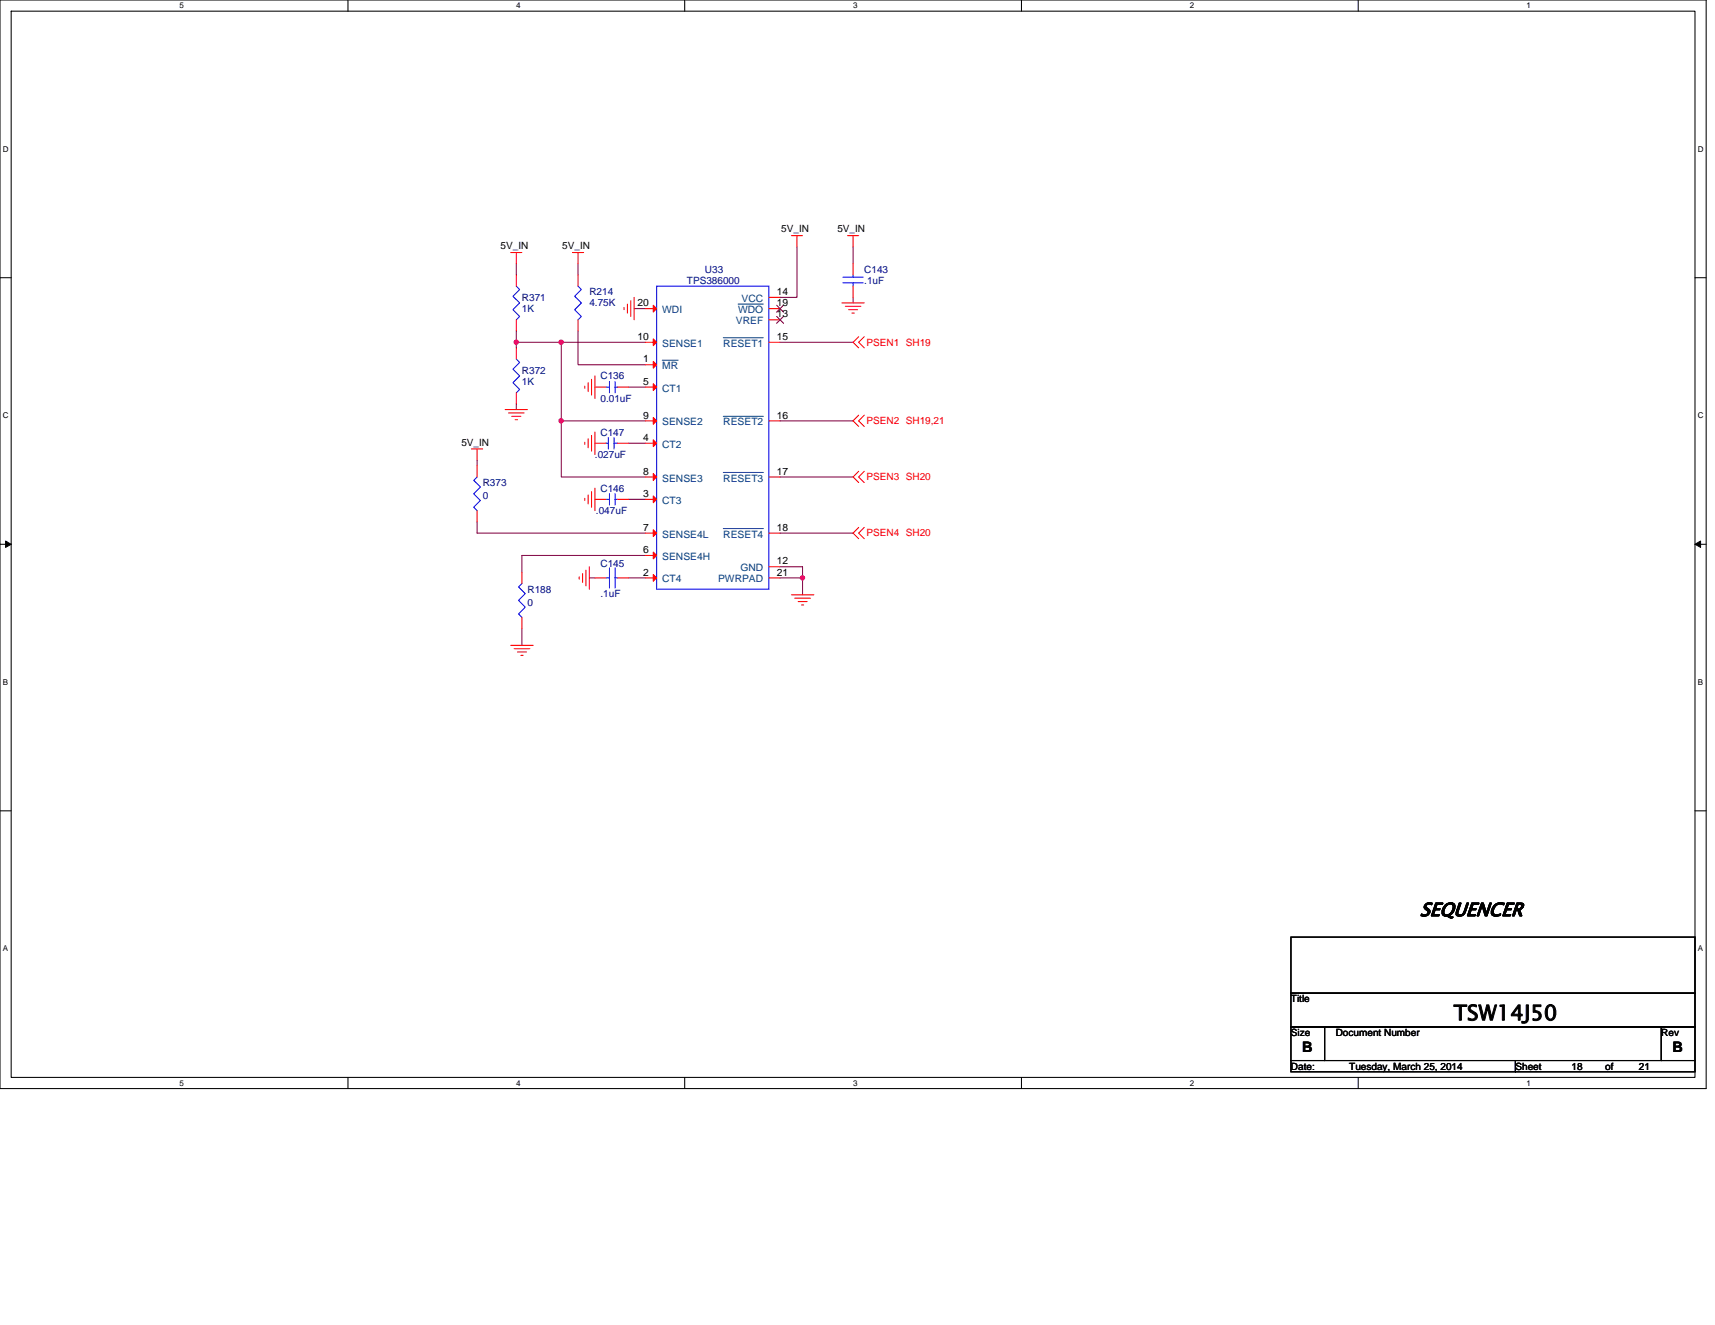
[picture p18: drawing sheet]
<svg xmlns="http://www.w3.org/2000/svg" width="279mm" height="216mm" viewBox="0 0 279 216" stroke-linecap="round" stroke-linejoin="round" font-family="sans-serif">
<defs><g id="words">
<text font-size="3.5" x="236.8" y="166.2">TSW14J50</text>
<text font-size="3.1" x="231.3" y="149.2">SEQUENCER</text>
<g font-size="2.4">
<text x="212.1" y="171.4">B</text>
<text x="272.5" y="171.4">B</text>
</g>
<g font-size="1.7">
<text x="103.8" y="49.9">20</text>
<text x="126.5" y="51.7">13</text>
<text x="126.5" y="49.9">19</text>
<text x="126.5" y="48.1">14</text>
<text x="103.8" y="55.4">10</text>
<text x="104.8" y="59.1">1</text>
<text x="126.5" y="55.4">15</text>
<text x="104.8" y="62.7">5</text>
<text x="104.8" y="68.2">9</text>
<text x="104.8" y="71.8">4</text>
<text x="126.5" y="68.2">16</text>
<text x="104.8" y="77.3">8</text>
<text x="126.5" y="77.3">17</text>
<text x="104.8" y="81">3</text>
<text x="104.8" y="86.5">7</text>
<text x="126.5" y="86.5">18</text>
<text x="104.8" y="90.1">6</text>
<text x="104.8" y="93.8">2</text>
<text x="126.5" y="93.8">21</text>
<text x="126.5" y="92">12</text>
</g>
<g font-size="1.7" fill="#004080">
<text x="107.9" y="51">WDI</text>
<text x="119.9" y="52.9">VREF</text>
<text x="120.2" y="51">WDO</text>
<text x="120.8" y="49.2">VCC</text>
<text x="107.9" y="56.5">SENSE1</text>
<text x="117.8" y="56.5">RESET1</text>
<text x="107.9" y="60.2">MR</text>
<text x="107.9" y="63.8">CT1</text>
<text x="107.9" y="69.3">SENSE2</text>
<text x="117.8" y="69.3">RESET2</text>
<text x="107.9" y="73">CT2</text>
<text x="107.9" y="78.5">SENSE3</text>
<text x="107.9" y="82.1">CT3</text>
<text x="117.8" y="78.5">RESET3</text>
<text x="107.9" y="87.6">SENSE4L</text>
<text x="117.8" y="87.6">RESET4</text>
<text x="107.9" y="91.2">SENSE4H</text>
<text x="107.9" y="94.9">CT4</text>
<text x="117" y="94.9">PWRPAD</text>
<text x="120.6" y="93.1">GND</text>
</g>
<g font-size="1.6">
<text x="81.6" y="40.6">5V_IN</text>
<text x="91.6" y="40.6">5V_IN</text>
<text x="127.3" y="37.9">5V_IN</text>
<text x="136.4" y="37.9">5V_IN</text>
<text x="75.2" y="72.6">5V_IN</text>
<text x="210.3" y="163.3">Title</text>
<text x="210.3" y="168.8">Size</text>
<text x="217.6" y="168.8">Document Number</text>
<text x="270.7" y="168.8">Rev</text>
<text x="210.3" y="174.3">Date:</text>
<text x="219.8" y="174.3">Tuesday, March 25, 2014</text>
<text x="246.9" y="174.3">Sheet</text>
<text x="256" y="174.3">18</text>
<text x="261.5" y="174.3">of</text>
<text x="267" y="174.3">21</text>
</g>
<g font-size="1.6" fill="#000080">
<text x="111.9" y="46.3">TPS386000</text>
<text x="114.9" y="44.4">U33</text>
<text x="140.8" y="44.4">C143</text>
<text x="140.8" y="46.3">.1uF</text>
<text x="85" y="49">R371</text>
<text x="85" y="50.8">1K</text>
<text x="96" y="48.1">R214</text>
<text x="96" y="49.9">4.75K</text>
<text x="85" y="60.9">R372</text>
<text x="85" y="62.7">1K</text>
<text x="97.8" y="61.8">C136</text>
<text x="97.8" y="65.5">0.01uF</text>
<text x="97.8" y="71">C147</text>
<text x="96.9" y="74.6">.027uF</text>
<text x="78.6" y="79.2">R373</text>
<text x="78.6" y="81.4">0</text>
<text x="97.1" y="83.8">.047uF</text>
<text x="97.8" y="80.1">C146</text>
<text x="97.8" y="92.4">C145</text>
<text x="85.9" y="96.6">R188</text>
<text x="85.9" y="98.8">0</text>
<text x="97.8" y="97.3">.1uF</text>
</g>
<g font-size="1.6" fill="#f00">
<text x="141.2" y="56.3">PSEN1 SH19</text>
<text x="141.2" y="69.1">PSEN2 SH19,21</text>
<text x="141.2" y="78.3">PSEN3 SH20</text>
<text x="141.2" y="87.4">PSEN4 SH20</text>
</g>
<g font-size="1.3">
<text x="29.3" y="1.4">5</text>
<text x="84.1" y="1.4">4</text>
<text x="139" y="1.4">3</text>
<text x="193.8" y="1.4">2</text>
<text x="248.7" y="1.4">1</text>
<text x=".5" y="24.7">D</text>
<text x="276.6" y="24.7">D</text>
<text x=".5" y="68.2">C</text>
<text x="276.6" y="68.2">C</text>
<text x=".5" y="111.6">B</text>
<text x="276.6" y="111.6">B</text>
<text x=".5" y="155">A</text>
<text x="276.6" y="155">A</text>
<text x="29.3" y="176.9">5</text>
<text x="84.1" y="176.9">4</text>
<text x="139" y="176.9">3</text>
<text x="193.8" y="176.9">2</text>
<text x="248.7" y="176.9">1</text>
</g>
</g></defs>
<path d="M0 0h278v177.4h-278zM1.8 1.8h274.3v173.8h-274.3z" fill="none" stroke="#000" stroke-width=".17"/>
<g fill="#fff">
<path d="M29.3 .2h.7v1.5h-.7z"/>
<path d="M29.3 175.7h.7v1.5h-.7z"/>
</g>
<path d="M56.7 0v1.8M56.7 175.6v1.8" fill="none" stroke="#000" stroke-width=".17"/>
<g fill="#fff">
<path d="M84.1 .2h.7v1.5h-.7z"/>
<path d="M84.1 175.7h.7v1.5h-.7z"/>
</g>
<path d="M111.5 0v1.8M111.5 175.6v1.8" fill="none" stroke="#000" stroke-width=".17"/>
<g fill="#fff">
<path d="M139 .2h.7v1.5h-.7z"/>
<path d="M139 175.7h.7v1.5h-.7z"/>
</g>
<path d="M166.4 0v1.8M166.4 175.6v1.8" fill="none" stroke="#000" stroke-width=".17"/>
<g fill="#fff">
<path d="M193.8 .2h.8v1.5h-.8z"/>
<path d="M193.8 175.7h.8v1.5h-.8z"/>
</g>
<path d="M221.3 0v1.8M221.3 175.6v1.8" fill="none" stroke="#000" stroke-width=".17"/>
<g fill="#fff">
<path d="M248.7 .2h.7v1.5h-.7z"/>
<path d="M248.7 175.7h.7v1.5h-.7z"/>
<path d="M.5 23.5h.9v1.5h-.9z"/>
<path d="M276.6 23.5h1v1.5h-1z"/>
<path d="M.5 67h.9v1.4h-.9z"/>
<path d="M276.6 67h1v1.4h-1z"/>
</g>
<path d="M0 45.3h1.8M276.1 45.3h1.9" fill="none" stroke="#000" stroke-width=".17"/>
<g fill="#fff">
<path d="M.5 110.4h.8v1.5h-.8z"/>
<path d="M276.6 110.4h.9v1.5h-.9z"/>
</g>
<path d="M0 88.7h1.8M276.1 88.7h1.9" fill="none" stroke="#000" stroke-width=".17"/>
<path d="M.9 88.2l.9 .5-.9 .5zM276.1 88.7l1-.5v1z" fill="#000" stroke="#000" stroke-width=".16"/>
<g fill="#fff">
<path d="M.5 153.8h.8v1.5h-.8z"/>
<path d="M276.6 153.8h.9v1.5h-.9z"/>
</g>
<path d="M0 132.1h1.8M276.1 132.1h1.9M210.3 152.7h65.8v9.1h-65.8zM210.3 161.8h65.8v5.5h-65.8zM210.3 167.3h5.5v5.5h-5.5zM210.3 172.8h36.6v1.8h-36.6zM215.8 167.3h54.9v5.5h-54.9zM246.9 172.8h29.2v1.8h-29.2zM270.7 167.3h5.4v5.5h-5.4z" fill="none" stroke="#000" stroke-width=".17"/>
<g fill="none" stroke="#800040" stroke-width=".17">
<path d="M84.1 55.8h21.1M84.1 43v1.8M84.1 53.9v1.9M84.1 55.8v.9M91.4 55.8v12.8h13.8M94.2 53.9v5.5h11M94.2 43v1.8M103.3 50.3h1.9M127.1 55.8h11.9M129.8 40.2v8.3h-2.7M139 48.5v.9M139 40.2v2.8"/>
<path d="M77.7 75v.9M84.1 65.8v.9M91.4 68.6v9.1h13.8M102.4 63.1h2.8M102.4 72.2h2.8M127.1 68.6h11.9M127.1 77.7h11.9M77.7 85v1.9h27.5M96 94.2h.9M102.4 81.4h2.8M102.4 94.2h2.8M105.2 90.5h-20.2v2.8"/>
<path d="M127.1 86.9h11.9M127.1 92.4h3.6v1.8h-3.6M130.7 94.2v2.7M85 102.4v2.8"/>
</g>
<g fill="#f0f" stroke="#f0f" stroke-width=".17">
<circle cx="91.4" cy="68.6" r=".36"/>
<circle cx="91.4" cy="55.8" r=".36"/>
<circle cx="84.1" cy="55.8" r=".35"/>
<circle cx="130.7" cy="94.2" r=".35"/>
</g>
<g fill="none" stroke="#f00" stroke-width=".17">
<path d="M128.9 38.4h1.8M129.8 38.4v1.8M138.1 38.4h1.8M139 38.4v1.8M83.2 41.1h1.8M84.1 44.8v1.8M84.1 52.1v1.8M84.1 56.7v1.8M84.1 41.1v1.9M93.3 41.1h1.8M94.2 41.1v1.9M94.2 44.8v1.8"/>
<path d="M94.2 52.1v1.8M101.7 50.1v.4M102.2 49.6v1.4M102.8 49v2.6M103.3 48.5v3.6M105.2 50.3h1.8M105.2 55.8h1.8M105.2 59.4h1.8M125.3 55.8h1.8M125.3 50.3h1.8M125.3 52.1h1.8M125.3 48.5h1.8"/>
<path d="M137.2 49.4h3.6M137.7 49.9h2.6M138.2 50.5h1.5M138.8 51h.4M139 43v1.8M139 46.6v1.9M139.9 54.9l-.9 .9 .9 .9M140.8 54.9l-.9 .9 .9 .9M76.8 73.2h1.8M77.7 73.2v1.8M77.7 75.9v1.8M82.3 66.7h3.6"/>
<path d="M82.8 67.3h2.6M83.4 67.8h1.5M83.9 68.4h.4M84.1 64v1.8M95.3 62.9v.4M95.3 72.1v.3M95.8 62.4v1.4M95.8 71.5v1.5M96.4 61.8v2.6M96.4 71v2.5M96.9 79.5v3.7M96.9 72.2h1.8"/>
<path d="M96.9 63.1h1.8M96.9 61.3v3.6M96.9 70.4v3.7M100.6 72.2h1.8M100.6 63.1h1.8M105.2 68.6h1.8M105.2 63.1h1.8M105.2 77.7h1.8M105.2 72.2h1.8M125.3 68.6h1.8M125.3 77.7h1.8M139.9 67.6l-.9 1 .9 .9"/>
<path d="M139.9 76.8l-.9 .9 .9 .9M140.8 67.6l-.9 1 .9 .9M140.8 76.8l-.9 .9 .9 .9M77.7 83.2v1.8M85 93.3v1.8M94.4 94v.4M94.9 93.5v1.4M95.3 81.2v.4M95.5 92.9v2.6M95.8 80.6v1.5M96 92.4v3.6M96.4 80.1v2.6"/>
<path d="M96.9 81.4h1.8M96.9 94.2h1.8M100.6 81.4h1.8M100.6 94.2h1.8M105.2 86.9h1.8M105.2 90.5h1.8M105.2 81.4h1.8M105.2 94.2h1.8M125.3 86.9h1.8M125.3 92.4h1.8M125.3 94.2h1.8M128.9 96.9h3.7"/>
<path d="M129.5 97.5h2.5M130 98h1.5M130.6 98.6h.3M139.9 85.9l-.9 1 .9 .9M140.8 85.9l-.9 1 .9 .9M83.2 105.2h3.7M83.8 105.7h2.5M84.3 106.2h1.5M84.9 106.8h.3M85 100.6v1.8"/>
</g>
<g fill="none" stroke="#00f" stroke-width=".17">
<path d="M84.1 46.6l.6 .6-1.1 1.1 1.1 1.1-1.1 1.1 1.1 1.1-.6 .5M84.1 58.5l.6 .6-1.1 1.1 1.1 1.1-1.1 1.1 1.1 1.1-.6 .5M94.2 46.6l.5 .6-1.1 1.1 1.1 1.1-1.1 1.1 1.1 1.1-.5 .5M107 46.6h18.3v49.4h-18.3zM137.3 46.1h3.3M137.3 45.2h3.3M139 44.8v.4M139 46.1v.5M77.7 77.7l-.5 .6 1.1 1.1-1.1 1.1 1.1 1.1-1.1 1.1 .5 .5M98.7 72.2h.4M98.7 63.1h.6M99.1 71.3v1.9"/>
<path d="M99.3 62.2v1.8M100 72.2h.6M100 71.3v1.9M100.2 63.1h.4M100.2 62.2v1.8M85 95.1l-.5 .5 1.1 1.1-1.1 1.1 1.1 1.1-1.1 1.1 .5 .6M98.7 94.2h.6M98.7 81.4h.6M99.3 92.5v3.3M99.3 80.5v1.8M100.2 92.5v3.3M100.2 81.4h.4"/>
<path d="M100.2 94.2h.4M100.2 80.5v1.8"/>
</g>
<g fill="#f00" stroke="#f00" stroke-width=".17">
<path d="M106.4 49.7l.6 .6-.6 .5z"/>
<path d="M106.4 55.2l.6 .6-.6 .5z"/>
<path d="M106.4 58.9l.6 .5-.6 .6z"/>
<path d="M106.4 68l.6 .6-.6 .5z"/>
<path d="M106.4 62.5l.6 .6-.6 .5z"/>
<path d="M106.4 77.2l.6 .5-.6 .6z"/>
<path d="M106.4 71.7l.6 .5-.6 .6z"/>
<path d="M106.4 86.3l.6 .6-.6 .5z"/>
<path d="M106.4 90l.6 .5-.6 .6z"/>
<path d="M106.4 80.8l.6 .6-.6 .5z"/>
<path d="M106.4 93.6l.6 .6-.6 .5z"/>
</g>
<path d="M107.9 58.7h2.6M117.8 55h6.6M120.2 49.6h4.2M117.8 67.8h6.6M117.8 77h6.6M117.8 86.1h6.6" fill="none" stroke="#004080" stroke-width=".16"/>
<path d="M126.5 49.7l1.2 1.2M126.5 51.6l1.2 1.1M127.6 49.7l-1.1 1.2M127.6 51.6l-1.1 1.1" fill="none" stroke="#800000" stroke-width=".16"/>
<use href="#words"/>
</svg>
